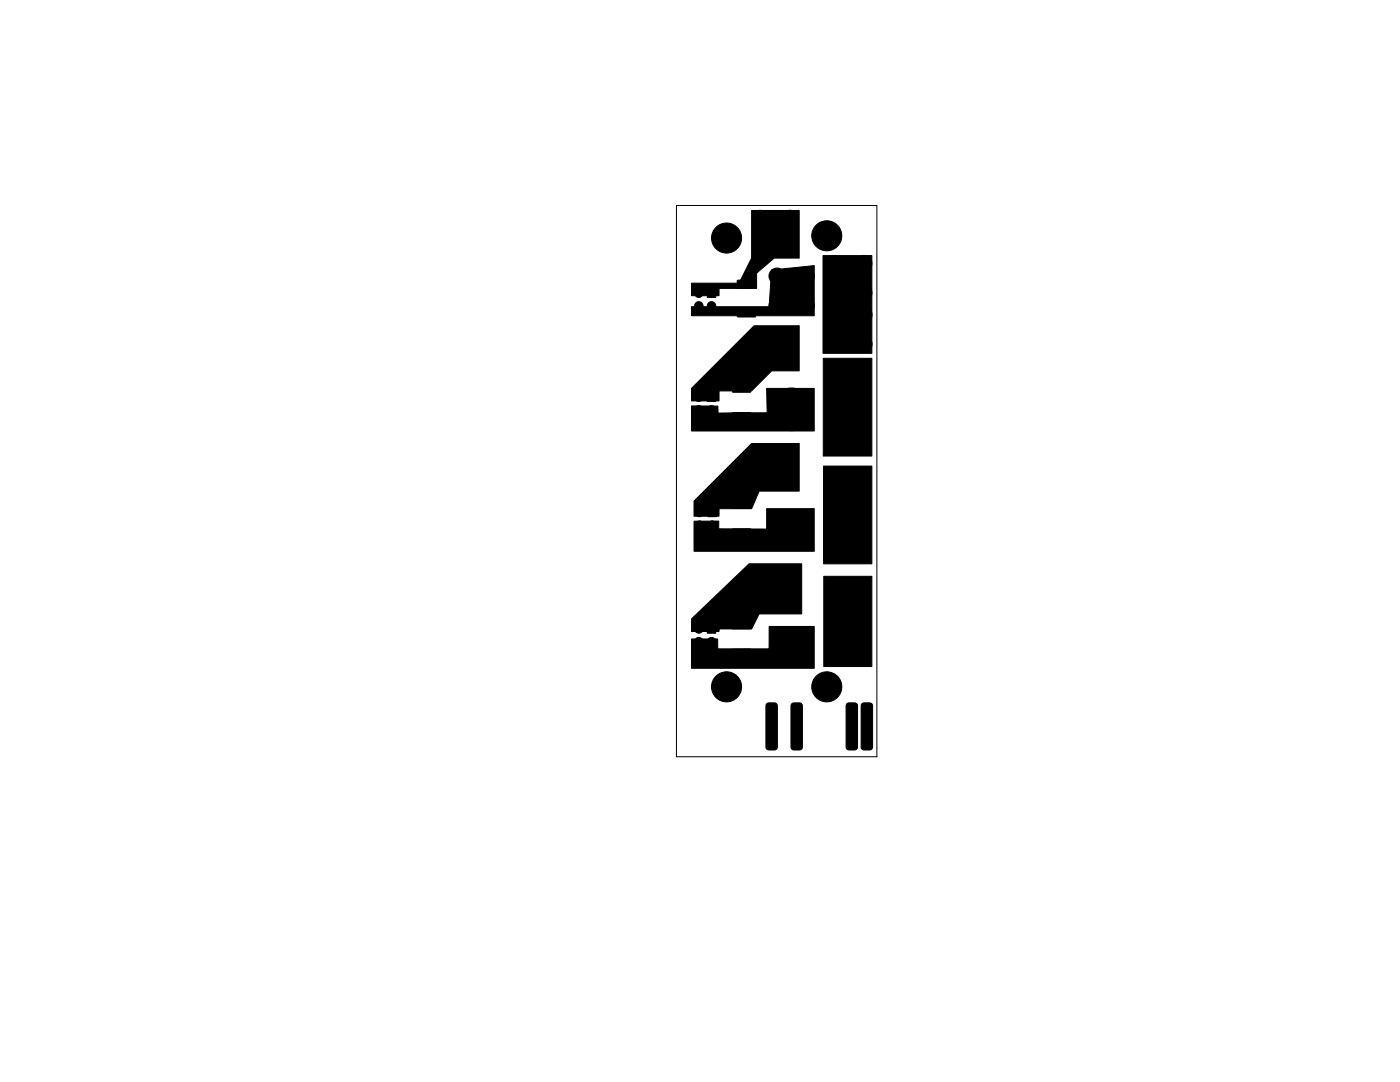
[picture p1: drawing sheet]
<svg xmlns="http://www.w3.org/2000/svg" width="279mm" height="216mm" viewBox="0 0 279 216" stroke-linecap="round" stroke-linejoin="round" font-family="sans-serif">
<g fill="#000" stroke="#000" stroke-width=".2">
<path d="M141.2 57.7h1.7v1.6h-1.7zM147.2 55.9h3.5l.1 1.5-3.6 .1zM150 42h9.5v9.5h-5l-3.5 3v3.1h-7.5v1.4h-5.5v-2.5h9.5l2.5-5zM146.2 76.7l3.5-.1 .1 1.6-3.5 .1zM147.2 61.6h3.5l.1 1.5-3.6 .1zM138 77.5l12.5-12.5h9v9h-5.5l-4 4h-6.5v2h-5.5zM138 61.2h15.5l.5-7.3 8.5-.9v10h-24.5zM164.3 51h9.7v19.5h-9.7zM141.2 78.4h1.7v1.7h-1.7zM146.2 82.4l3.5-.1 .1 1.6-3.5 .1zM150.9 91.7h2.5v2.6h-2.5zM150.9 89.2h2.5v2.5h-2.5z"/>
<path d="M150.9 94.3h2.5v2.5h-2.5zM153.4 89.2h2.5v2.5h-2.5zM153.4 94.3h2.5v2.5h-2.5zM153.4 91.7h2.5v2.6h-2.5zM155.9 89.2h2.6v2.5h-2.6zM155.9 94.3h2.6v2.5h-2.6zM155.9 91.7h2.6v2.6h-2.6zM150 88.5h9.5v9.5h-8l-1.5 3.5h-6.5v1.5h-5v-3zM138 81h5.3v1.4h9.8l-.1-4.9h9.5v8.5h-24.5zM165.7 94.1h2.5v2.5h-2.5zM165.7 96.6h2.5v2.5h-2.5zM168.2 94.1h2.6v2.5h-2.6z"/>
<path d="M168.2 96.6h2.6v2.5h-2.6zM170.8 94.1h2.5v2.5h-2.5zM170.8 96.6h2.5v2.5h-2.5zM164.3 71.5h9.7v19.5h-9.7zM141.3 101.4h1.7v1.7h-1.7zM146.2 99.9l3.5-.1 .1 1.6-3.5 .1zM146.2 105.6l3.5-.1 .1 1.6-3.5 .1zM152 114.5h3.9l.1 1.9-3.9 .1zM152 118.5h3.9l.1 1.9-3.9 .1zM152 116.2h4v2.6h-4zM154.2 101.8h2.5v2.6h-2.5zM154.2 106.9h2.5v2.6h-2.5z"/>
<path d="M154.2 104.4h2.5v2.5h-2.5zM156.7 104.4h2.6v2.5h-2.6zM156.7 101.8h2.6v2.6h-2.6zM156.7 106.9h2.6v2.6h-2.6zM159.3 106.9h2.5v2.6h-2.5zM159.3 104.4h2.5v2.5h-2.5zM159.3 101.8h2.5v2.6h-2.5zM138.5 104h5l-.1 1.5 9.6 .1v-4.1h9.5v8.5h-24zM165.7 99.1h2.5v2.6h-2.5zM165.7 106.1h2.5v2.5h-2.5zM165.7 108.6h2.5v2.6h-2.5zM165.7 103.5h2.5v2.6h-2.5z"/>
<path d="M167.5 116.5h3.9l.1 1.9-3.9 .1zM168.2 99.1h2.6v2.6h-2.6zM168.2 103.5h2.6v2.6h-2.6zM168.2 106.1h2.6v2.5h-2.6zM168.2 108.6h2.6v2.6h-2.6zM170.8 99.1h2.5v2.6h-2.5zM170.8 103.5h2.5v2.6h-2.5zM170.8 108.6h2.5v2.6h-2.5zM170.8 106.1h2.5v2.5h-2.5zM164.3 93h9.7v19.5h-9.7zM141.2 124.6h1.7v1.8h-1.7zM146.2 123.9l3.5-.1 .1 1.6-3.5 .1z"/>
<path d="M146.2 129.6l3.5-.1 .1 1.6-3.5 .1zM157 127.9h4v2.6h-4zM157 130.2h3.9l.1 1.9-3.9 .1zM157 126.2h3.9l.1 1.9-3.9 .1zM138 123.5l11.5-11h10.5v10h-8.5l-1.5 3h-6.5v.5h-5.5zM138 127.5h5.2v2h10.3v-4.5h9v8.4h-24.5zM167.5 120.5h3.9l.1 1.9-3.9 .1zM167.5 118.2h4v2.6h-4zM167.5 125.5h3.9l.1 1.9-3.9 .1zM167.5 129.5h3.9l.1 1.9-3.9 .1zM167.5 127.2h4v2.6h-4zM164.4 115h9.6v18h-9.6z"/>
<path d="M153 140.4l.4-.2h1.2l.4 .2 .1 .3v8.4v.3l-.4 .2h-1.4l-.4-.4v-8.4zM158 140.4l.4-.2h1.2l.4 .2 .1 .3v8.4v.3l-.4 .2h-1.4l-.4-.4v-8.4zM169 140.4l.4-.2h1.2l.4 .2 .1 .3v8.4v.3l-.4 .2h-1.4l-.4-.4v-8.4zM172 140.4l.4-.2h1.2l.4 .2 .1 .3v8.4v.3l-.4 .2h-1.4l-.4-.4v-8.4z"/>
<circle cx="139.5" cy="58.5" r=".85"/>
<circle cx="145" cy="47.5" r="3"/>
<circle cx="151.7" cy="49.4" r="1.6"/>
<circle cx="151.7" cy="43.6" r="1.6"/>
<circle cx="154.7" cy="46.5" r="2.25"/>
<circle cx="155.1" cy="55.1" r="1.6"/>
<circle cx="157.6" cy="49.4" r="1.6"/>
<circle cx="157.6" cy="43.6" r="1.6"/>
<circle cx="158" cy="58" r="2.25"/>
<circle cx="160.9" cy="55.1" r="1.6"/>
<circle cx="165" cy="47" r="3"/>
<circle cx="166.5" cy="58.4" r="1.6"/>
<circle cx="166.5" cy="52.6" r="1.6"/>
<circle cx="169.5" cy="55.5" r="2.25"/>
<circle cx="172.4" cy="52.6" r="1.6"/>
<circle cx="172.4" cy="58.4" r="1.6"/>
<circle cx="139.5" cy="61" r=".85"/>
<circle cx="139.5" cy="79.2" r=".85"/>
<circle cx="142" cy="61" r=".85"/>
<circle cx="154.6" cy="69.4" r="4.2"/>
<circle cx="155.1" cy="61" r="1.6"/>
<circle cx="160.9" cy="61" r="1.6"/>
<circle cx="166.6" cy="62.8" r="1.6"/>
<circle cx="166.6" cy="68.7" r="1.6"/>
<circle cx="169.5" cy="76.4" r="4.2"/>
<circle cx="169.5" cy="65.8" r="2.25"/>
<circle cx="172.4" cy="62.8" r="1.6"/>
<circle cx="172.4" cy="68.7" r="1.6"/>
<circle cx="139.5" cy="81.8" r=".85"/>
<circle cx="142" cy="81.8" r=".85"/>
<circle cx="158" cy="81.7" r="4.2"/>
<circle cx="169.5" cy="85.9" r="4.2"/>
<circle cx="139.6" cy="104.8" r=".85"/>
<circle cx="139.6" cy="102.2" r=".85"/>
<circle cx="142.1" cy="104.8" r=".85"/>
<circle cx="139.5" cy="128" r=".85"/>
<circle cx="139.5" cy="125.5" r=".85"/>
<circle cx="142" cy="128" r=".85"/>
<circle cx="145" cy="137" r="3"/>
<circle cx="165" cy="137" r="3"/>
</g>
<path d="M135 41h40v110h-40z" fill="none" stroke="#000" stroke-width=".2"/>
</svg>
